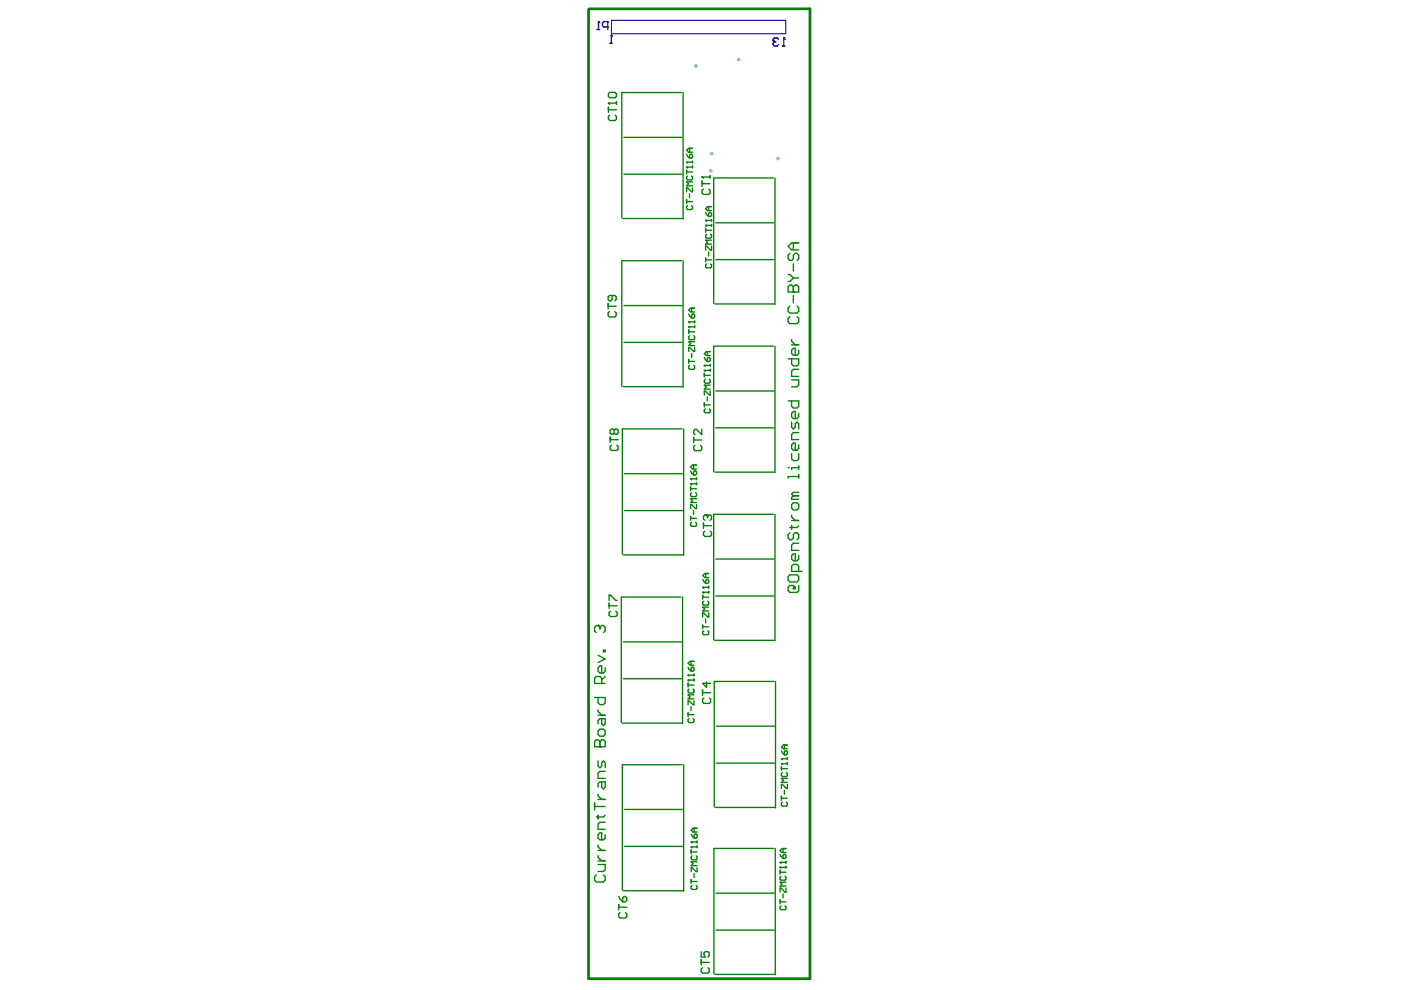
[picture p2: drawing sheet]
<svg xmlns="http://www.w3.org/2000/svg" width="297mm" height="210mm" viewBox="0 0 297 210" stroke-linecap="round" stroke-linejoin="round" font-family="sans-serif">
<path d="M171.6 207.4v-205.4h-46.8v205.4h46.8" fill="none" stroke="#800080" stroke-width=".23"/>
<g fill="#a6968d">
<circle cx="156.6" cy="12.6" r=".38"/>
<circle cx="150.9" cy="32.6" r=".39"/>
<circle cx="164.9" cy="33.6" r=".4"/>
<circle cx="150.7" cy="36.2" r=".38"/>
<circle cx="147.5" cy="14" r=".39"/>
</g>
<path d="M129.6 4.3h37v2.9h-37z" fill="none" stroke="#0c0087" stroke-width=".23"/>
<g fill="none" stroke="#0c0087" stroke-width=".28">
<path d="M126.6 6.3h.6M126.9 4.6h.1M126.9 4.6l.3 .3M126.9 4.6v1.7M128.9 5.7h-.9l-.3-.3v-.5l.3-.3h.9v1.7M129.3 9.2h.6M129.6 7.5h.1M129.6 7.5v1.7M129.6 7.5l.3 .2M163.9 8.6h.1M163.9 8.6l.3 .3M164.2 8.9l-.3 .3v.3l.3 .2h.6l.3-.2"/>
<path d="M164.2 8.9h.3M165.1 8.3l-.3-.3h-.6l-.3 .3v.3M165.9 9.7h.6M166.2 8h.1M166.2 8v1.7M166.2 8l.3 .3"/>
</g>
<g fill="none" stroke="#008000" stroke-width=".28">
<path d="M129 19.9l.3-.3h1.1l.3 .3v.5l-.3 .3h-1.1l-.3-.3zM144.5 19.6h-12.7v26.6M144.8 19.6v26.8M129 21.9h.1M129 22.7v1.1M129 23.3h1.7M129 21.9h1.7M129 21.9l.3 .2M129.3 24.4l-.3 .3v.6l.3 .2h1.1l.3-.2v-.6l-.3-.3M130.7 21.6v.5M132.3 36.9h12.3M132.3 29.1h12.3"/>
<path d="M145.6 35.4h.1M145.6 34.4h.1M145.6 36.1v.8M145.6 36.5h1.2M145.6 35.4h1.2M145.6 35.4l.2 .2M145.6 34.4h1.2M145.6 34.4l.2 .2M145.6 32.7l.6 .8M145.8 37.3l-.2 .2v.4l.2 .3h.8l.2-.3v-.4l-.2-.2M146.2 32.9l.4-.2 .2 .2v.4l-.2 .2h-.4zM146.2 31.5v.8"/>
<path d="M146.8 39.8v.9h-.2l-.8-.9h-.2v.9M146.8 34.2v.4M146.8 35.2v.4M146.8 38.6h-1.2l.4 .4-.4 .4h1.2M146.8 31.5h-.8l-.4 .4 .4 .4h.8M148.8 37.5h.1M148.8 38.4v1.1M148.8 39h1.7M148.8 37.5h1.7M148.8 37.5l.3 .3M150.5 37.2v.6M164 37.7h-12.7v26.6"/>
<path d="M164.3 37.7v26.9M132.1 46.3h12.6M144.5 55.3h-12.7v26.6M144.8 55.3v26.8M145.6 42.3v.9M145.6 42.8h1.2M145.8 43.6l-.2 .2v.4l.2 .2h.8l.2-.2v-.4l-.2-.2M146.2 41.1v.8M149.1 40.1l-.3 .3v.5l.3 .3h1.2l.2-.3v-.5l-.2-.3M149.6 47.8h.1M149.6 46.7h.1M149.6 48.4v.9"/>
<path d="M149.6 54.7v.8M149.6 55.1h1.3M149.6 48.8h1.3M149.6 47.8h1.3M149.6 47.8l.2 .2M149.6 46.7h1.3M149.6 46.7l.2 .3M149.6 45.1l.6 .8M149.8 49.7l-.2 .2v.4l.2 .2h.8l.3-.2v-.4l-.3-.2M149.8 56l-.2 .2v.4l.2 .2h.8l.3-.2v-.4l-.3-.2M150.2 43.8v.9M150.2 53.4v.9"/>
<path d="M150.4 45.1l.5 .2v.4l-.3 .2h-.4v-.6zM150.9 52.2v.8h-.3l-.8-.8h-.2v.8M150.9 46.5v.5M150.9 47.6v.4M150.9 50.9h-1.3l.4 .5-.4 .4h1.3M150.9 43.8h-.9l-.4 .4 .4 .5h.9M151.8 55h12.3M151.8 47.2h12.3M167.1 58.2h.4l.7 .7M167.5 53.7l-.4 .4v.7l.4 .4h.3l.4-.4v-.7l.4-.4h.4l.3 .4v.7l-.3 .4M168.2 51.5v1.5M168.2 56v1.5"/>
<path d="M168.2 58.9l-.7 .8h-.4M168.2 58.9h1.1M169.3 51.5h-1.5l-.7 .7 .7 .8h1.5M128.9 64.4v1.1M128.9 64.9h1.7M129.2 66.1l-.3 .2v.6l.3 .3h1.2l.2-.3v-.6l-.2-.2M129.8 62.7v.8l-.3 .3h-.3l-.3-.3v-.6l.3-.2h1.2l.2 .2v.6l-.2 .3M132.3 72.6h12.3M132.3 64.8h12.3M146 69.3h.1M146 68.3h.1M146 76.6h1.3"/>
<path d="M146 69.9v.9M146 76.2v.9M146 70.4h1.3M146 69.3h1.3M146 69.3l.2 .2M146 68.3h1.3M146 68.3l.2 .2M146 66.6l.7 .8M146.2 77.5l-.2 .2v.4l.2 .2h.9l.2-.2v-.4l-.2-.2M146.2 71.2l-.2 .2v.4l.2 .2h.9l.2-.2v-.4l-.2-.2M146.7 66.8l.2-.2 .4 .2v.4l-.2 .2h-.4zM146.7 65.3v.8"/>
<path d="M146.7 75v.8M147.3 73.7v.8h-.2l-.9-.8h-.2v.8M147.3 68.1v.4M147.3 69.1v.4M147.3 72.5h-1.3l.5 .3-.5 .5h1.3M147.3 65.3h-.8l-.5 .5 .5 .3h.8M149.3 78.5h.1M149.3 77.5h.1M149.3 79.2v.8M149.3 79.6h1.3M149.3 78.5h1.3M149.3 78.5l.3 .2"/>
<path d="M149.3 77.5h1.3M149.3 77.5l.3 .2M149.3 75.8l.7 .9M150 76l.2-.2 .4 .2v.4l-.2 .3h-.4zM150 74.6v.8M150.6 77.3v.4M150.6 78.3v.4M150.6 74.6h-.8l-.5 .4 .5 .4h.8M151.5 64.4h12.7M164 73.4h-12.7v26.6M164.3 73.4v26.8M167.1 60.8l.4-.4h.3l.4 .4 .4-.4h.4l.3 .4v1.1h-2.2z"/>
<path d="M167.1 76.1h2.2v1.1l-.3 .4h-.8l-.4-.4v-1.1M167.5 64.9l-.4 .4v.7l.4 .4h1.5l.3-.4v-.7l-.3-.4M167.5 67.1l-.4 .4v.8l.4 .3h1.5l.3-.3v-.8l-.3-.4M167.8 72v.3l.8 .8M167.8 73.1h1.5M168.2 61.9h.1M168.2 60.8v1.1M168.2 62.7v1.5M169.3 78.3h-1.1l-.4 .4v1.1h1.5M169.3 74.2v.8l-.3 .3h-.8l-.4-.3v-.8l.4-.4h.4v1.5M129.4 92.7v1.1M129.4 93.2h1.7"/>
<path d="M129.6 94.4l-.2 .3v.5l.2 .3h1.2l.3-.3v-.5l-.3-.3M130.2 91.2l-.3-.2h-.3l-.2 .2v.6l.2 .3h.3l.3-.3M130.2 91.2l.3-.2h.3l.3 .2v.6l-.3 .3h-.3l-.3-.3M130.2 91.2v.6M132.1 82h12.6M144.6 90.9h-12.6v26.6M144.9 90.9v26.9M146.4 99.9l.7 .8M147.1 98.6v.9M147.1 92.7v1.2M147.1 93.3h1.7M147.2 99.9h.3l.2 .2v.4l-.2 .2h-.4v-.6z"/>
<path d="M147.4 94.4l-.3 .3v.6l.3 .3h1.1l.3-.3v-.6l-.3-.3M147.7 98.6h-.8l-.5 .4 .5 .5h.8M148.8 91v1.2l-1.2-1.2h-.2l-.3 .3v.6l.3 .3M149.3 85.4v.9M149.3 85.9h1.3M149.6 86.7l-.3 .2v.4l.3 .2h.8l.2-.2v-.4l-.2-.2M149.6 80.4l-.3 .2v.4l.3 .3h.8l.2-.3v-.4l-.2-.2M150 84.2v.8M150.6 82.9v.9h-.2l-.8-.9h-.3v.9M150.6 81.7h-1.3l.5 .4-.5 .4h1.3M151.8 90.7h12.3M151.8 82.9h12.3"/>
<path d="M167.1 99.2h.1M167.1 85h2.2v1.1l-.3 .4h-.8l-.4-.4v-1.1M167.8 80.5h1.5v1.2l-.3 .3h-1.2M167.8 89.5v1.1l.4 .4 .4-.4v-.7l.4-.4 .3 .4v1.1M167.8 96.2v1.1l.4 .4h.8l.3-.4v-1.1M169.3 87.6v.8l-.3 .3h-.8l-.4-.3v-.8l.4-.4h.4v1.5M169.3 94.3v.8l-.3 .3h-.8l-.4-.3v-.8l.4-.4h.4v1.5M169.3 98.8v.7M169.3 91.7h-1.1l-.4 .4v1.1h1.5M169.3 99.2h-1.5v.3M132.2 117.7h12.6M132.4 108.3h12.3"/>
<path d="M132.4 100.4h12.3M146.4 102.6h.1M146.4 101.5h.1M146.4 103.2v.9M146.4 109.5v.8M146.4 109.9h1.3M146.4 103.6h1.3M146.4 102.6h1.3M146.4 102.6l.2 .2M146.4 101.5h1.3M146.4 101.5l.2 .3M146.6 104.5l-.2 .2v.4l.2 .2h.9l.2-.2v-.4l-.2-.2"/>
<path d="M146.6 110.8l-.2 .2v.4l.2 .2h.9l.2-.2v-.4l-.2-.2M147.1 108.2v.9M147.7 107v.8h-.2l-.9-.8h-.2v.8M147.7 101.3v.5M147.7 102.4v.4M147.7 105.7h-1.3l.5 .5-.5 .4h1.3M149.2 110.9v1.1M149.2 111.5h1.7M149.4 112.6l-.2 .3v.5l.2 .3h1.2l.3-.3v-.5l-.3-.3M149.7 109.2h.1M149.7 109.2h-.3l-.2 .3v.5l.2 .3M149.7 109.2l.3 .3"/>
<path d="M150 109.5l.3-.3h.3l.3 .3v.5l-.3 .3M150 109.5v.3M151.5 100.1h12.7M151.8 118.5h12.3M164 109h-12.7v26.7M164.3 109v26.9M167.5 112.9l-.4 .4v.8l.4 .3h.3l.4-.3v-.8l.4-.4h.4l.3 .4v.8l-.3 .3M167.8 107l.4-.4h.8l.3 .4v.7l-.3 .4h-.8l-.4-.4zM167.8 109.2v.4l.8 .8M167.8 111.5v.7M167.8 110.4h1.5M168.2 105.1l-.4 .4v.4h1.5"/>
<path d="M168.2 105.1h1.1M169.3 117.8v.7l-.3 .4h-.8l-.4-.4v-.7l.4-.4h.4v1.5M169.3 101h-2.2v.4M169.3 100.6v.8M169.3 115.2h-1.1l-.4 .4v1.1h1.5M169.3 111.5l-.3 .3h-1.5M169.3 104.4h-1.1l-.4 .4 .4 .3M126.8 132.6h.1M126.8 132.6h-.4l-.3 .4v.7l.3 .4M126.8 138.9l1.5 .8-1.5 .7M126.8 132.6l.4 .4M127.2 133l.4-.4h.3l.4 .4v.7l-.4 .4"/>
<path d="M127.2 133v.4M127.9 137.8h.4v.4h-.4zM129.1 127.3v-1.1h.3l1.2 1.1h.2M129.1 127.9v1.1M129.1 128.4h1.7M129.4 129.6l-.3 .3v.5l.3 .3h1.2l.2-.3v-.5l-.2-.3M132.2 136.1h12.3M144.4 126.6h-12.7v26.6M144.7 126.6v26.8M149 125.6h.1M149 124.5h.1M149 126.2v.8"/>
<path d="M149 132.5v.8M149 132.9h1.3M149 126.6h1.3M149 125.6h1.3M149 125.6l.2 .2M149 124.5h1.3M149 124.5l.2 .2M149 122.8l.6 .9M149.2 133.7l-.2 .2v.5l.2 .2h.8l.3-.2v-.5l-.3-.2M149.2 127.5l-.2 .2v.4l.2 .2h.8l.3-.2v-.4l-.3-.2M149.6 123.1l.4-.3 .3 .3v.4l-.3 .2h-.4zM149.6 121.6v.8"/>
<path d="M149.6 131.2v.9M150.3 130v.8h-.3l-.8-.8h-.2v.8M150.3 124.3v.4M150.3 125.4v.4M150.3 128.7h-1.3l.4 .5-.4 .3h1.3M150.3 121.6h-.9l-.4 .4 .4 .4h.9M151.5 135.8h12.7M151.8 126.4h12.3M167.1 122.3l.4-.4h1.5l.3 .4v.7l-.3 .4h-1.5l-.4-.4zM168.2 124.5h.4v.4h-.4zM169.3 124.1v1.1l-.3 .4h-1.5l-.4-.4v-.7l.4-.4h.7l.4 .4M169.3 121.1v-1.1l-.3-.3h-.8l-.4 .3v1.1h2.3"/>
<path d="M126.1 157.2l.3-.4h.4l.4 .4 .4-.4h.3l.4 .4v1.1h-2.2zM126.1 147.9h2.2v1.1l-.4 .4h-.7l-.4-.4v-1.1M126.8 155l.4-.4h.7l.4 .4v.7l-.4 .4h-.7l-.4-.4zM126.8 150.5v.4l.8 .7M126.8 151.6h1.5M127.2 158.3h.1M127.2 157.2v1.1M127.6 144.9v-1.1l-.4-.4h-.8l-.3 .4v1.1h2.2M127.6 152.4v1.1l.3 .4 .4-.4v-1.1h-1.1l-.4 .3v.8M128.3 141.6v.7l-.4 .4h-.7l-.4-.4v-.7l.4-.4h.4v1.5M128.3 143.4l-.7 .8M132 153.3h12.6"/>
<path d="M132.2 143.9h12.3M145.9 144.2h.1M145.9 143.1h.1M145.9 144.8v.8M145.9 151.1v.8M145.9 151.5h1.2M145.9 145.2h1.2M145.9 144.2h1.2M145.9 144.2l.2 .2M145.9 143.1h1.2M145.9 143.1l.2 .2M145.9 141.5l.6 .8"/>
<path d="M146.1 152.3l-.2 .3v.4l.2 .2h.8l.2-.2v-.4l-.2-.3M146.1 146.1l-.2 .2v.4l.2 .2h.8l.2-.2v-.4l-.2-.2M146.5 141.7l.4-.2 .2 .2v.4l-.2 .2h-.4zM146.5 140.2v.8M146.5 149.8v.9M147.1 148.6v.8h-.2l-.8-.8h-.2v.8M147.1 142.9v.4M147.1 144v.4M147.1 147.3h-1.2l.4 .4-.4 .5h1.2M147.1 140.2h-.8l-.4 .4 .4 .4h.8M149 146.3v1.1M149 146.9h1.7"/>
<path d="M149.2 148l-.2 .3v.6l.2 .2h1.2l.3-.2v-.6l-.3-.3M149.8 144.6v1.1l-.8-.8h1.7M151.9 154h12.3M164.1 144.5h-12.7v26.6M164.4 144.5v26.8M165.7 159.2l.6 .8M166.3 159.4l.2-.2 .4 .2v.4l-.2 .2h-.4zM166.3 157.9v.9M166.9 157.9h-.8l-.4 .5 .4 .4h.8M126.1 170.2v1.5M126.1 171h2.2M126.8 161.3v1.1l.4 .4 .4-.4v-.7l.3-.4 .4 .4v1.1"/>
<path d="M126.8 168.4v.4l.8 .7M126.8 172.8v.8M126.8 179.2v.3l.8 .8M126.8 169.5h1.5M127.6 165.8v1.1l.3 .4 .4-.4v-1.1h-1.1l-.4 .3v.8M128.3 177v.7l-.4 .4h-.7l-.4-.4v-.7l.4-.4h.4v1.5M128.3 163.5h-1.1l-.4 .4v1.1h1.5M128.3 174.3h-1.1l-.4 .4v1.1h1.5M128.3 172.8l-.4 .4h-1.5M132.4 171.6h12.3M132.4 179.5h12.3M144.6 162.1h-12.6v26.6"/>
<path d="M144.9 162.1v26.9M146.5 179.6h.1M146.5 178.5h.1M146.5 179.6h1.3M146.5 179.6l.2 .2M146.5 178.5h1.3M146.5 178.5l.2 .2M146.5 176.8l.7 .9M147.2 175.6v.8M147.2 177l.2-.2 .4 .2v.5l-.2 .2h-.4zM147.8 178.3v.4M147.8 179.4v.4"/>
<path d="M147.8 175.6h-.9l-.4 .4 .4 .4h.9M151.7 171.2h12.6M151.9 161.8h12.3M164 179.9h-12.6v26.6M164.4 179.9v26.8M165.7 161.9h.1M165.7 160.9h.1M165.7 162.5v.9M165.7 168.8v.9M165.7 169.2h1.2M165.7 163h1.2M165.7 161.9h1.2"/>
<path d="M165.7 161.9l.2 .2M165.7 160.9h1.2M165.7 160.9l.2 .2M165.9 170.1l-.2 .2v.4l.2 .2h.8l.2-.2v-.4l-.2-.2M165.9 163.8l-.2 .2v.4l.2 .2h.8l.2-.2v-.4l-.2-.2M166 179.9v.9M166.3 167.6v.8M166.6 179.9h-.8l-.4 .4 .4 .5h.8M166.9 165h-1.2l.4 .5-.4 .4h1.2M166.9 166.3v.8h-.2l-.8-.8h-.2v.8M166.9 160.7v.4M166.9 161.7v.4"/>
<path d="M126.4 185.5l-.3 .4v.7l.3 .4h1.5l.4-.4v-.7l-.4-.4M126.8 183.3h1.5v1.1l-.4 .4h-1.1M126.8 182.5h1.5M126.8 181.4v.4l.8 .7M126.8 180.3h1.5M131.2 191.8v1.1M131.2 192.3h1.7M131.2 190.1l.3 .5 .5 .6M131.5 193.5l-.3 .3v.5l.3 .3h1.1l.3-.3v-.5l-.3-.3M132 190.4l.3-.3h.3l.3 .3v.5l-.3 .3h-.6zM132.2 188.9h12.6M146.5 180.2v.8"/>
<path d="M146.5 186.5v.8M146.5 186.9h1.3M146.5 180.6h1.3M146.7 187.7l-.2 .2v.5l.2 .2h.9l.2-.2v-.5l-.2-.2M146.7 181.4l-.2 .3v.4l.2 .2h.9l.2-.2v-.4l-.2-.3M147.2 185.2v.8M147.8 184v.8h-.2l-.9-.8h-.2v.8M147.8 182.7h-1.3l.4 .4-.4 .4h1.3M151.8 197.2h12.3M151.8 189.4h12.3M165.4 183.9h.1M165.4 182.8h.1"/>
<path d="M165.4 191.2h1.2M165.4 184.5v.9M165.4 190.8v.8M165.4 184.9h1.2M165.4 183.9h1.2M165.4 183.9l.2 .2M165.4 182.8h1.2M165.4 182.8l.2 .3M165.4 181.2l.6 .8M165.6 192.1l-.2 .2v.4l.2 .2h.8l.2-.2v-.4l-.2-.2M165.6 185.8l-.2 .2v.4l.2 .2h.8l.2-.2v-.4l-.2-.2M166 189.5v.9"/>
<path d="M166.2 181.2l.4 .2v.4l-.2 .2h-.4v-.6zM166.6 188.3v.8h-.2l-.8-.8h-.2v.8M166.6 182.6v.5M166.6 183.7v.4M166.6 187h-1.2l.4 .5-.4 .4h1.2M148.7 201.8v1.1h.8l-.3-.6v-.2l.3-.3h.6l.3 .3v.5l-.3 .3M148.7 203.5v1.1M148.7 204h1.7M149 205.2l-.3 .3v.5l.3 .3h1.1l.3-.3v-.5l-.3-.3M151.6 206.6h12.7"/>
</g>
<path d="M124.9 1.9h46.8v205.6h-46.9v-205.5" fill="none" stroke="#008000" stroke-width=".57"/>
<path d="M124.9 1.9l-.1 .1" fill="none" stroke="#008000" stroke-width=".23"/>
</svg>
